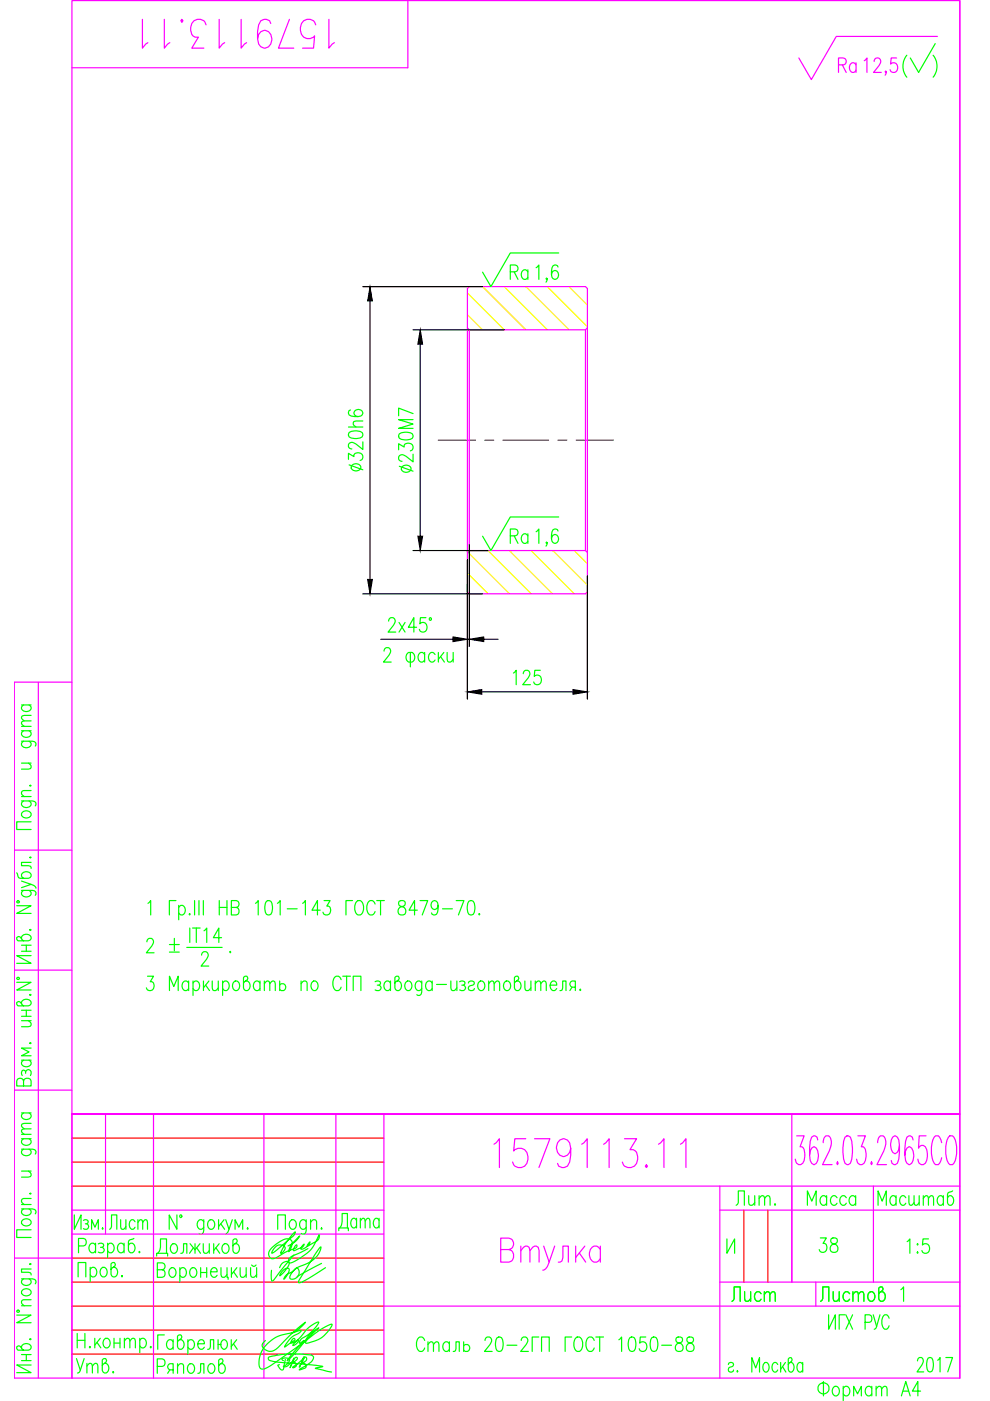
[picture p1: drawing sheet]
<svg xmlns="http://www.w3.org/2000/svg" width="210mm" height="297mm" viewBox="0 0 210 297" stroke-linecap="round" stroke-linejoin="round" font-family="sans-serif">
<defs><g id="words">
<g font-size="10.1" fill="#f0f">
<text x="28.9" y="11.3">1579113.11</text>
<text x="103.4" y="248.7">1579113.11</text>
</g>
<text font-size="8.4" fill="#f0f" x="190.1" y="17.6">( )</text>
<text font-size="7.1" fill="#0f0" x="70.6" y="262.1">Дата</text>
<text font-size="6.6" fill="#f0f" x="176.4" y="16.6">Ra</text>
<g font-size="6.6" fill="#0f0">
<text x="78" y="101.2" transform="rotate(-90 78 101.2)">320h6</text>
<text x="88.5" y="101.2" transform="rotate(-90 88.5 101.2)">230M7</text>
<text x="106.9" y="116.4">Ra</text>
<text x="107.6" y="146.4">125</text>
<text x="29.6" y="203.2">2 %%P .</text>
<text x="154.9" y="256.8">Лит.</text>
<text x="170" y="256.8">Масса</text>
<text x="184.9" y="256.8">Масштаб</text>
<text x="172.5" y="266.7">38</text>
<text x="153.8" y="277.3">Лист</text>
<text x="172.9" y="277.3">Листов</text>
<text x="87.1" y="287.9">Сталь 20-2ГП ГОСТ 1050-88</text>
<text x="14.8" y="292.5">Утв.</text>
</g>
<g font-size="6.2" fill="#0f0">
<text x="106.9" y="60.3">Ra</text>
<text x="81.1" y="135.1">2x45°</text>
<text x="21.9" y="261.8">Лист</text>
</g>
</g></defs>
<path d="M92.9 93.3h7.9M102.8 93.3h1.9M106.6 93.3h9.7M118.3 93.3h1.9M122.1 93.3h7.9" fill="none" stroke="#00f" stroke-width=".25"/>
<g fill="none" stroke="#ff0" stroke-width=".25">
<path d="M99.1 66.7l3.2 3.2M99.1 62.1l7.8 7.8M102.3 60.8l9.2 9.1M106.9 60.8l9.1 9.1M111.5 60.8l9.1 9.1M116 60.8l8.5 8.5M120.6 60.8l3.9 3.9M99.2 117l8.8 8.9M103.5 116.7l9.1 9.2M108 116.7l9.2 9.2M112.6 116.7l9.2 9.2M117.2 116.7l7.3 7.4"/>
<path d="M121.7 116.7l2.8 2.8M99.1 121.5l4.4 4.4"/>
</g>
<g fill="none" stroke="#f0f" stroke-width=".25">
<path d="M86.5 .1v14.3h-71.2M185.3 13l.3-.6 .7-.1a.95 .95 0 0 1 .1 1.6l-1.2 1.5h1.6M198.8 7.7h-21.5l-5.3 9.2-2.6-4.6M203.5 .1v292.1M99.1 61.2l.4-.4h24.6l.4 .4v64.3l-.4 .4h-24.6l-.4-.4zM99.1 69.5l.4 .4v46.8M99.5 69.9h24.6M124.1 69.9v46.8M124.5 69.5l-.4 .4M99.5 116.7h24.6M99.5 116.7l-.4 .4M124.1 116.7l.4 .4"/>
<path d="M8.1 144.6v147.6M15.3 144.6h-12.3v147.6h200.5M3 180.2h12.3M3 205.7h12.3M3 231.1h12.3M22.4 236.2v25.4M32.5 236.2v56M56 236.2v56M71.2 236.2v56M81.4 236.2v56M167.9 236.2v35.6M203.5 236.2h-188.2h66.1h-66.1v56v-292.1h188.2v292.1"/>
<path d="M203.5 236.2h-188.2h188.2M15.3 256.6h66.1M81.4 251.5h122.1M152.6 256.6h50.9M152.6 251.5v40.7M168.9 240.8h1.6l-.9 2.3h.5a3.2 3.2 0 0 1 .1 3.5l-.4 .3a1.04 1.04 0 0 1-1.2-1.1M173.4 241.7l-.2-.6-.4-.3-.7 .3a10.6 10.6 0 0 0-.3 4.9l.3 .6 .6 .3a2.37 2.37 0 0 0 .7-2.9l-.3-.6-.6-.3-.4 .3-.3 .6-.1 .9M174.5 242.3a1.68 1.68 0 0 1 .6-1.5h.6a1.97 1.97 0 0 1 .4 2.3l-1.7 3.8h2M177.6 246.3l.1 .3-.1 .3-.2-.3zM179.2 241.1l.4-.3 .7 .3a8.8 8.8 0 0 1 0 5.5l-.4 .3h-.3l-.4-.3a8.8 8.8 0 0 1 0-5.5zM181.9 240.8h1.6l-.9 2.3h.4a3.1 3.1 0 0 1 .2 3.5l-.4 .3h-.5l-.4-.3-.3-.8M184.8 246.3l.1 .3-.1 .3-.2-.3z"/>
<path d="M185.2 251.5v20.3M186.1 242.3a1.68 1.68 0 0 1 .6-1.5h.5a1.97 1.97 0 0 1 .5 2.3l-.3 .9-1.5 2.9h2.1M190.7 242.9l-.1 .8-.3 .6-.6 .3a2.37 2.37 0 0 1-.7-2.9l.3-.6 .4-.3 .6 .3a7.9 7.9 0 0 1 0 5.5l-.5 .3h-.3l-.4-.3-.1-.6M193.6 241.7l-.2-.6-.4-.3h-.3l-.4 .3a10.4 10.4 0 0 0-.3 4.9l.3 .6 .6 .3a2.37 2.37 0 0 0 .7-2.9l-.3-.6-.6-.3-.4 .3-.3 .6-.1 .9M196.3 240.8h-1.4l-.2 2.6 .6-.5h.5a2.23 2.23 0 0 1 .8 2.3l-.1 .8-.3 .6-.4 .3h-.5l-.4-.3-.3-.8M199.7 242.3a1.25 1.25 0 0 0-1.3-1.5 5.5 5.5 0 0 0 0 6.1 1.26 1.26 0 0 0 1.3-1.4M201.1 241.1l.3-.3a1.25 1.25 0 0 1 1.3 1.5 5.3 5.3 0 0 1-.7 4.6 1.26 1.26 0 0 1-1.3-1.4 6.7 6.7 0 0 1 .4-4.4zM3 266.7h12.3M15.3 261.6h66.1M81.4 276.9h122.1M106.2 264.9h1.7a1.38 1.38 0 0 1 1 1.4 1.38 1.38 0 0 1-1 1.3h-1.7v-5.1h1.7a1.23 1.23 0 0 1 1 1.2 1.23 1.23 0 0 1-1 1.2M110.4 265.2l1-1h.4l.4 .2 .2 .8v2.4"/>
<path d="M110.4 264.2v3.4M112.4 265.2l.9-1h.4l.4 .2 .2 .8v2.4M115.3 264.2l1.1 3.4 1.2-3.4M116.4 267.6l-.4 1-.3 .4-.6 .3M118.4 267.6h.4l.3-.2 .2-.8v-2.4h1.2v3.4M122.1 264.2v3.4M122.8 265.7l1.4 1.9M124 264.2l-1.9 2.4M127.3 264.9a1.12 1.12 0 0 0-1.1-.7 1.12 1.12 0 0 0-1 .7 1.91 1.91 0 0 0 .7 2.7h.6l.8-.7M127.3 264.2v3.4M152.6 271.8h50.9"/>
</g>
<g fill="none" stroke="#000" stroke-width=".25">
<path d="M76.9 60.8h25.4M78.5 63.8v59M87.6 69.9h19.3M89.1 73v40.7M87.6 116.7h15.9M99.1 118.6v29.6M99.5 115.5v21.6M76.9 125.9h25.4M80.8 135.5h15.2M99.1 135.5h.4M102.6 135.5h3M124.5 122v26.2"/>
<path d="M102.2 146.7h19.3"/>
</g>
<path d="M78.5 60.8l.5 3h-1.1zM89.1 69.9l.5 3.1h-1zM88.6 113.7h1l-.5 3zM77.9 122.8h1.1l-.5 3.1zM96 135l3.1 .5-3.1 .5zM99.5 135.5l3.1-.5v1zM99.1 146.7l3.1-.5v1zM121.5 146.2l3 .5-3 .5z" fill="#000" stroke="#000" stroke-width=".21"/>
<g fill="none" stroke="#0f0" stroke-width=".25">
<path d="M116 59.1l-.1 .1-.1-.1 .1-.2a.64 .64 0 0 1-.1 .9M118.3 56.6l-.1-.3-.3-.1-.6 .1a2.84 2.84 0 0 0 0 2.8 .67 .67 0 0 0 1-.3 .87 .87 0 0 0 0-1 .87 .87 0 0 0-1-.3l-.4 .7M118.5 53.6h-10.3l-4.1 7.2-1.8-3.1M116 115.1l-.1 .1-.1-.1 .1-.2a.64 .64 0 0 1-.1 .9M118.3 112.6a.64 .64 0 0 0-1-.3 2.85 2.85 0 0 0 0 2.8 .66 .66 0 0 0 1-.3 .87 .87 0 0 0 0-1.1 .87 .87 0 0 0-1-.2l-.4 .7M118.5 109.6h-10.3l-4.1 7.1-1.8-3M81.4 138l.3-.5 .7-.2a.95 .95 0 0 1 .1 1.6l-1.2 1.5h1.6M86.4 138.5l.3-.2h.7a1.18 1.18 0 0 1 0 2.1h-.7a1.21 1.21 0 0 1-.3-1.9zM87 138.3v3.1M90 138.8l-.4-.5a1.02 1.02 0 0 0-1 1.1 1.02 1.02 0 0 0 1 1l.4-.5M90 138.3v2.1M92.2 138.8l-.4-.5a1.02 1.02 0 0 0-1 1.1 1.02 1.02 0 0 0 1 1l.4-.5"/>
<path d="M92.9 138.3v2.1M93.4 139.2l.8 1.2M94.1 138.3l-1.2 1.5M94.8 138.3l.1 1.9 .6 .2 .6-.6M96.1 138.3v2.1M4.6 157.1l2.7 .2 .3 .3-.1 .6M4.6 154.9h2M4.6 154h2M4.6 149.5h2M5 157.1l-.4 .5a1.02 1.02 0 0 0 1 .9 1.02 1.02 0 0 0 1-.9l-.4-.5M5 154.9a.68 .68 0 0 0-.5 .7 .68 .68 0 0 0 .5 .6 .93 .93 0 0 0 1.1 .1 .93 .93 0 0 0 .4-1.1l-.3-.3M5 149.5a.68 .68 0 0 0-.5 .6 .68 .68 0 0 0 .5 .6 .93 .93 0 0 0 1.1 .1 .93 .93 0 0 0 .4-1.1l-.3-.2"/>
<path d="M6.6 152.8l-1.9 .2-.1 .4 .5 .6M6.6 151.7l-1.9 .1-.1 .5 .5 .5M4.6 169.8l2.7 .1 .3 .4-.1 .6M4.6 168.9h2M4.6 161.8h2M4.7 172.3a1.08 1.08 0 0 1 1.1-.4 1.08 1.08 0 0 1 .8 .9 1.08 1.08 0 0 1-1.2 .6 1.08 1.08 0 0 1-.8-.9zM5 169.8l-.3 .2a.65 .65 0 0 0 .3 1.1 1.02 1.02 0 0 0 1.6-.8l-.4-.5M6 161.8l.6 .6-.1 .6-1.9 .1M6.3 166.6l.2-.1 .1 .1-.1 .1zM6.6 174.2h-3.1v1.7h3.1M6.6 167.6l-1.9 .1-.1 .6 .5 .6M3.5 192h3.1l-3.1 1.7h3.1"/>
<path d="M3.5 185.1l.5 1 2 .1a.66 .66 0 0 0 .6-.6 .66 .66 0 0 0-.4-.7 1.02 1.02 0 0 0-1.6 .9l.4 .4M4.6 199a1.02 1.02 0 0 1 1-.9 1.02 1.02 0 0 1 1 .9l-.6 .5h-2.2l-.3-.4v-.3l.5-.2 .3 .1 .7 .8M4.6 188.8l2.7 .1 .3 .3-.1 .6M4.6 186.8l2 .7-2 .7M5 188.8l-.3 .2a.65 .65 0 0 0 .3 1.1 1.02 1.02 0 0 0 1.6-.9l-.4-.4M6.3 197.2l.2-.2 .1 .2-.1 .1zM6.3 181.8l.2-.1 .1 .1-.1 .1zM6.6 187.5l.9 .5 .1 .3M6.6 182.8h-2v.7l1.9 .2 .1 .4M31.4 191.5l.6-.6v3.1M37.3 190.9h-1.4v3.1M37.9 192.4a.68 .68 0 0 1 .6-.5 .68 .68 0 0 1 .7 .5 1.02 1.02 0 0 1-.8 1.6l-.5-.4"/>
<path d="M37.9 192v3M40.2 193.7l.1 .2-.1 .1-.1-.1zM41.3 190.9v3.1M42.2 190.9v3.1M43.1 190.9v3.1M46.5 190.9v3.1M46.5 192.4h1.6M48.1 190.9v3.1M49.1 192.4h1a.74 .74 0 0 0 .6-.7 .74 .74 0 0 0-.6-.8h-1v3.1h1a.83 .83 0 0 0 .6-.8 .83 .83 0 0 0-.6-.8M54.2 191.5l.5-.6v3.1M56.5 191.1l.6-.2a1.49 1.49 0 0 1 .7 1.8l-.4 1.2-.6 .1a1.48 1.48 0 0 1-.7-1.7zM58.8 191.5l.6-.6v3.1"/>
<path d="M60.9 192.7h2.1M64.2 191.5l.5-.6v3.1M67.9 193h-1.8l1.2-2.1v3.1M68.7 190.9h1.3l-.7 1.2h.3a.96 .96 0 0 1 .4 1.4 .96 .96 0 0 1-1.4 .2l-.1-.3M74.8 190.9h-1.4v3.1M75.7 191.1l.2-.2a1.03 1.03 0 0 1 1.2 1.2 1.34 1.34 0 0 1-1.2 1.9 2.02 2.02 0 0 1-.2-2.9zM79.5 191.7a.82 .82 0 0 0-.8-.8 .82 .82 0 0 0-.8 .8 1.9 1.9 0 0 0 .6 2.3 .86 .86 0 0 0 1-.7M79.9 190.9h1.6M80.7 190.9v3.1M84.6 191.1a.68 .68 0 0 0 .3 1 1.08 1.08 0 0 1 1 .6 1.08 1.08 0 0 1-.1 1.2 .9 .9 0 0 1-1.4-.4 .9 .9 0 0 1 .7-1.2l.5-.2a.62 .62 0 0 0 .3-.6 .62 .62 0 0 0-.5-.6zM88.5 193h-1.8l1.2-2.1v3.1M89.1 190.9h1.6l-1.2 3.1"/>
<path d="M92.9 192a.82 .82 0 0 1-.8 .8 .98 .98 0 0 1-.7-1 .98 .98 0 0 1 .8-.9l.3 .2a2.58 2.58 0 0 1 0 2.8 .65 .65 0 0 1-1-.3M93.8 192.7h2.1M96.7 190.9h1.7l-1.2 3.1M99.4 191.1l.6-.2a1.49 1.49 0 0 1 .7 1.8l-.4 1.2-.5 .1a1.48 1.48 0 0 1-.7-1.7zM101.6 193.7l.1 .2-.1 .1-.1-.1zM3.5 208.3h3.1l-3.1 1.6h3.1M4.6 212.8a1.02 1.02 0 0 1 1-.9 1.02 1.02 0 0 1 1 .9l-.6 .5h-2.2l-.3-.4v-.3l.5-.3 .3 .1 .7 .9M4.6 200.4h2M4.6 201.7h2M4.6 216.4h2M4.6 214.2h2M4.6 215.5h2"/>
<path d="M5.6 200.4v1.3M5.6 214.2v1.3M6 216.4l.6 .6-.1 .6-1.9 .1M6.3 210.9l.2-.1 .1 .1-.1 .1zM6.6 202.6h-3.1l3.1 1.6h-3.1M31.3 207h1.3l-.7 1.1h.3a.96 .96 0 0 1 .4 1.4 .96 .96 0 0 1-1.4 .2l-.2-.3M35.9 210v-3l1 2.2 .9-2.2v3M40 208.4a.68 .68 0 0 0-.6-.4 .68 .68 0 0 0-.7 .4 .93 .93 0 0 0 0 1.2 .93 .93 0 0 0 1.1 .3l.2-.3M40 208v2M40.9 208.4a.68 .68 0 0 1 .7-.4 .68 .68 0 0 1 .6 .4 1.02 1.02 0 0 1-.8 1.6l-.5-.4M40.9 208v3M43.1 208v2"/>
<path d="M43.6 208.9l.8 1.1M44.3 208l-1.2 1.4M45 208l.1 1.9 .6 .1 .6-.6M46.3 208v2M47.2 208.4a.68 .68 0 0 1 .6-.4 .68 .68 0 0 1 .7 .4 1.02 1.02 0 0 1-.8 1.6l-.5-.4M47.2 208v3M49.6 208.1a.65 .65 0 0 1 1.1 .3 1.02 1.02 0 0 1-.8 1.6 1.19 1.19 0 0 1-.3-1.9zM52.1 208a1.02 1.02 0 0 1 .9 1 1.02 1.02 0 0 1-.9 1l-.5-.6v-2.1l.4-.3h.3l.3 .4-.2 .3-.8 .7M55.1 208.4a.68 .68 0 0 0-.6-.4 .68 .68 0 0 0-.7 .4 .93 .93 0 0 0 0 1.2 .93 .93 0 0 0 1.1 .3l.2-.3M55.1 208v2M56 208.6l.6-.6 .5 .1 .1 1.9M56 208v2"/>
<path d="M57.2 208.6l.6-.6 .5 .1 .1 1.9M59.3 208.9a.74 .74 0 0 1 1.2 0 .74 .74 0 0 1-.4 1.1h-.5l-.3-.3M59.3 208v2M63.8 208.6l.6-.6 .6 .1 .1 1.9M63.8 208v2M66.3 208.1l.2-.1a1.02 1.02 0 0 1 .9 1 1.02 1.02 0 0 1-.9 1 1.19 1.19 0 0 1-.2-1.9zM72.3 207.7a.82 .82 0 0 0-.8-.8 .82 .82 0 0 0-.8 .8 1.9 1.9 0 0 0 .6 2.3 .86 .86 0 0 0 1-.7M72.7 207h1.6M73.5 207v3M74.9 210v-3h1.6v3M79.5 208.1a.73 .73 0 0 1 1.2 .3l-.1 .3-.6 .2M80.3 208.9a.59 .59 0 0 1 .5 .5 .59 .59 0 0 1-.5 .6l-.8-.1"/>
<path d="M82.8 208.4a.68 .68 0 0 0-.6-.4 .68 .68 0 0 0-.7 .4 .93 .93 0 0 0 0 1.2 .93 .93 0 0 0 1.1 .3l.2-.3M82.8 208v2M84.2 208a1.02 1.02 0 0 1 .9 1 1.02 1.02 0 0 1-.9 1l-.5-.6v-2.1l.4-.3h.3l.3 .4-.2 .3-.8 .7M86.2 208.1a.65 .65 0 0 1 1 .3 1.02 1.02 0 0 1-.8 1.6 1.19 1.19 0 0 1-.2-1.9zM89.4 208.4l-.2-.3a.65 .65 0 0 0-1.1 .3 1.02 1.02 0 0 0 .9 1.6l.4-.4M89.4 208l-.1 2.8-.3 .2-.6-.1M91.6 208.4a.68 .68 0 0 0-.6-.4 .68 .68 0 0 0-.7 .4 .93 .93 0 0 0 0 1.2 .93 .93 0 0 0 1.1 .3l.2-.3M91.6 208v2M92.6 208.7h2.1M95.6 208l.1 1.9 .6 .1 .6-.6M96.9 208v2M97.5 208.1a.72 .72 0 0 1 1.1 .3l-.1 .3-.6 .2"/>
<path d="M98.3 208.9a.59 .59 0 0 1 .4 .5 .59 .59 0 0 1-.4 .6l-.8-.1M99.3 208.4a.68 .68 0 0 1 .6-.4 .68 .68 0 0 1 .7 .4l-.4 .5-.5 .1a.57 .57 0 0 0-.3 .9 .74 .74 0 0 0 1.2-.3M101.6 208.1a.65 .65 0 0 1 1.1 .3 1.02 1.02 0 0 1-.8 1.6 1.19 1.19 0 0 1-.3-1.9zM103.6 208.6l.6-.6 .5 .1 .1 1.9M103.6 208v2M104.8 208.6l.6-.6 .4 .1 .1 1.9M107.1 208.1a.65 .65 0 0 1 1.1 .3 1.02 1.02 0 0 1-.9 1.6 1.19 1.19 0 0 1-.2-1.9zM109.5 208a1.02 1.02 0 0 1 1 1 1.02 1.02 0 0 1-1 1l-.4-.6v-2.1l.3-.3h.4l.2 .4-.1 .3-.8 .7M111.3 208l.1 1.9 .6 .1 .6-.6M112.6 208v2M113.5 208.6l.6-.6 .4 .1 .2 1.9M113.5 208v2"/>
<path d="M114.7 208.6l.5-.6 .5 .1 .1 1.9M116.6 208.9h1.4a.68 .68 0 0 0-.4-.9 .68 .68 0 0 0-.8 .4 1.02 1.02 0 0 0 .8 1.6l.4-.4M118.7 210l.5-.1 .1-1.9h.7v2M121.3 209.3l-.5 .7M122 209.3h-.7l-.2-.1a.68 .68 0 0 1 .2-1.2h.7v2M123 209.7l.1 .2-.1 .1-.1-.1zM4.6 236h2M4.6 224.8h2M5 236a.68 .68 0 0 0-.5 .6 .68 .68 0 0 0 .5 .6 .93 .93 0 0 0 1.1 .1 .93 .93 0 0 0 .4-1.1l-.3-.2M5 229.2a.74 .74 0 0 0-.7-.6 .74 .74 0 0 0-.8 .6v1h3.1v-1a.83 .83 0 0 0-.8-.6 .83 .83 0 0 0-.8 .6v1M5 224.8a.68 .68 0 0 0-.5 .6 .68 .68 0 0 0 .5 .7 .93 .93 0 0 0 1.1 0 .93 .93 0 0 0 .4-1.1l-.3-.2M5.4 227.2a.6 .6 0 0 1 .6-.4 .6 .6 0 0 1 .6 .4l-.1 .8"/>
<path d="M5.4 227.6l-.1-.6-.3-.1a.73 .73 0 0 0-.3 1.1M6.3 221.2h.3l-.1 .1zM6.6 239.3l-1.9 .2-.1 .4 .5 .6M6.6 238.2l-1.9 .1-.1 .5 .5 .5M6.6 222.2h-2l1.6 .8-1.6 .8h2M4.6 256.3l2.7 .1 .3 .4-.1 .6M4.6 243.6l2.7 .2 .3 .3-.1 .6M4.6 255.4h2M4.6 248.3h2M4.6 241.4h2M4.6 240.5h2M4.7 258.8a1.08 1.08 0 0 1 1.1-.4 1.08 1.08 0 0 1 .8 .9 1.08 1.08 0 0 1-1.2 .6 1.08 1.08 0 0 1-.8-.9z"/>
<path d="M5 256.3l-.3 .2a.65 .65 0 0 0 .3 1.1 1.02 1.02 0 0 0 1.6-.8l-.4-.5M5 243.6l-.3 .3a.65 .65 0 0 0 .3 1 1.02 1.02 0 0 0 1.6-.8l-.4-.5M5 241.4a.68 .68 0 0 0-.5 .7 .68 .68 0 0 0 .5 .6 .93 .93 0 0 0 1.1 .1 .93 .93 0 0 0 .4-1.1l-.3-.3M6 248.3l.6 .6-.1 .6-1.9 .1M6.3 253.1l.2-.2 .1 .2-.1 .1zM6.6 254.1l-1.9 .1-.1 .6 .5 .6M15.8 257.6v3l1.4-3v3M17.7 258.7a.62 .62 0 0 1 1 .3l-.1 .3-.5 .2M18.4 259.5a.62 .62 0 0 1 .4 .6 .62 .62 0 0 1-.4 .5l-.7-.1M37.5 257.6v3l-1.6-3v3M43.2 259l-.2-.3a.82 .82 0 0 0-1 .1 .82 .82 0 0 0-.2 1 .82 .82 0 0 0 .9 .8l.5-.4M43.2 258.6l-.1 2.8a.59 .59 0 0 1-.9 .1"/>
<path d="M44.4 258.7a.82 .82 0 0 1 .9 .1 .82 .82 0 0 1 .2 1 .82 .82 0 0 1-.9 .8 1.19 1.19 0 0 1-.2-1.9zM46.3 258.6v2M46.8 259.5l.8 1.1M47.5 258.6l-1.2 1.5M47.9 258.6l.7 2 .7-2M61.7 258.7a.65 .65 0 0 1 1 .3 1.02 1.02 0 0 1-.8 1.6 1.19 1.19 0 0 1-.2-1.9zM64.9 259l-.2-.3a.82 .82 0 0 0-1 .1 .82 .82 0 0 0-.2 1 .82 .82 0 0 0 1 .8l.4-.4M64.9 258.6l-.1 2.8a.59 .59 0 0 1-.9 .1M65.8 259.2l.6-.6 .6 .1 .1 1.9M65.8 258.6v2M3.5 278.8h3.1l-3.1 1.6h3.1M4.6 271.1l2.7 .2 .3 .3-.1 .6"/>
<path d="M4.6 276.8h2M4.7 273.6a1.08 1.08 0 0 1 1.1-.3 1.08 1.08 0 0 1 .8 .9 1.08 1.08 0 0 1-1.2 .6 1.08 1.08 0 0 1-.8-1zM5 271.1l-.3 .3a.65 .65 0 0 0 .3 1 1.02 1.02 0 0 0 1.6-.8l-.4-.5M6.3 268l.2-.1 .1 .1-.1 .1zM6.6 260.7h-3.1v1.7h3.1M6.6 275.6l-1.9 .1-.1 .6 .5 .5M6.6 269.1h-2v.6l1.9 .2 .1 .4M16.6 270.7v-3h1.6v3M16.6 264.2h1.1a.83 .83 0 0 0 .6-.8 .83 .83 0 0 0-.6-.8h-1.1v3M19.1 269.1a.68 .68 0 0 1 .7-.4 .68 .68 0 0 1 .6 .4 1.02 1.02 0 0 1-.8 1.6l-.5-.4M19.1 268.7v3M19.4 260.6v-2l.7 1.6 .7-1.6v2"/>
<path d="M20.3 264a.68 .68 0 0 0-.7-.4 .68 .68 0 0 0-.6 .4 .92 .92 0 0 0-.1 1.2 .92 .92 0 0 0 1.1 .3l.3-.3M20.3 263.6v2M20.8 263.7a.73 .73 0 0 1 1.2 .3l-.1 .3-.6 .2M21.6 268.8l.2-.1a1.02 1.02 0 0 1 .9 1 1.02 1.02 0 0 1-.9 1 1.19 1.19 0 0 1-.2-1.9zM21.7 264.5a.6 .6 0 0 1 .4 .5 .6 .6 0 0 1-.4 .6l-.9-.1M22.8 264a.67 .67 0 0 1 .7-.4 .67 .67 0 0 1 .6 .4 1.02 1.02 0 0 1-.8 1.6l-.5-.4M22.8 263.6v3M24 268.7a1.02 1.02 0 0 1 .9 1 1.02 1.02 0 0 1-.9 1l-.5-.6v-2.1l.4-.3h.3l.3 .4-.1 .3-.9 .7M25.9 270.4l.1 .2-.1 .1-.2-.1zM26.3 264a.68 .68 0 0 0-.6-.4 .68 .68 0 0 0-.7 .4 .92 .92 0 0 0 0 1.2 .92 .92 0 0 0 1.1 .3l.2-.3M26.3 263.6v2M28.4 262.6l-1.1 .4-.1 2a.66 .66 0 0 0 .6 .6 .66 .66 0 0 0 .7-.4 .92 .92 0 0 0 .1-1.2 .92 .92 0 0 0-1.1-.3l-.3 .3"/>
<path d="M29.6 265.3l.1 .2-.1 .1-.2-.1zM33.2 266.3v-.6h2.3v.6M33.4 269.2h1a.83 .83 0 0 1 .6 .8 .83 .83 0 0 1-.6 .8h-1v-3h1a.75 .75 0 0 1 .6 .7 .75 .75 0 0 1-.6 .7M33.4 265.7a3.1 3.1 0 0 0 .6-3h1.3v3M36.2 268.9l.2-.1a1.02 1.02 0 0 1 .9 1 1.02 1.02 0 0 1-.9 1 1.2 1.2 0 0 1-.2-1.9zM36.5 263.8a.65 .65 0 0 1 1 .3 1.02 1.02 0 0 1-.8 1.6 1.2 1.2 0 0 1-.2-1.9zM38.1 269.2l.5-.4a1.03 1.03 0 0 1 .9 1 1.03 1.03 0 0 1-.9 1l-.5-.4M38.1 268.8v3M38.3 265.7l.5-.1 .1-1.9h.7v2M40.3 263.7l1 1.3 1.1-1.3M40.6 268.9l.2-.1a1.02 1.02 0 0 1 .9 1 1.02 1.02 0 0 1-.9 1 1.2 1.2 0 0 1-.2-1.9zM41 264.6l-.8 1.1"/>
<path d="M41.3 263.7v2M41.7 264.6l.8 1.1M42.5 269.8h1.3M42.5 268.8v2M43.1 263.7l.1 1.9 .6 .1 .6-.6M43.8 268.8v2M44.4 263.7v2M44.6 269.6h1.4a.68 .68 0 0 0-.4-.8 .68 .68 0 0 0-.8 .4 1.02 1.02 0 0 0 .8 1.6l.4-.4M45.3 263.7v2M45.8 264.6l.8 1.1M46.5 263.7l-1.2 1.4M46.9 268.8l.1 1.9 .6 .1 .5-.6"/>
<path d="M47.4 263.8a.65 .65 0 0 1 1.1 .3 1.02 1.02 0 0 1-.9 1.6 1.2 1.2 0 0 1-.2-1.9zM48.1 268.8v2h.3v.4M48.6 260.6l-.5 .9-.4 .1M49.1 268.8v2M49.5 269.6l.8 1.2M49.8 260.6v-2l.8 1.6 .9-1.6v2M49.8 263.7a1.02 1.02 0 0 1 1 1 1.02 1.02 0 0 1-1 1l-.4-.6v-2.1l.3-.3h.4l.2 .4-.1 .3-.8 .7M50.2 268.8l-1.1 1.4M50.9 268.8l.1 1.9 .6 .1 .6-.6M52.2 268.8v2M52.5 260.3l.1 .2-.1 .1-.1-.1zM53.1 268.8l.1 1.9 .6 .1 .6-.6"/>
<path d="M53.4 268.2a.51 .51 0 0 0 .4 .3 .51 .51 0 0 0 .5-.3M54.4 268.8v2M58.4 264.3a1.23 1.23 0 0 1 2.1 .4l-.6 .9-.3 .2a10.8 10.8 0 0 1 3-4.6l-.4 .9-3.6 3-1 .6 .3-.7zM58.9 260.6v-3h1.6v3M59.3 268.8a1.53 1.53 0 0 1 2-1.2 4.5 4.5 0 0 1-2 2.9 1.95 1.95 0 0 1 1.9-1.6v.1a2.81 2.81 0 0 1-1 2.2l.5-.9 1.2-.7 .6-.5a.46 .46 0 0 1 .5-.3 .46 .46 0 0 1 .4 .6 1.36 1.36 0 0 1-.4 1.4 1.36 1.36 0 0 1-1.5 .2 3.2 3.2 0 0 1 2.1-2.5 5.9 5.9 0 0 0 4.4-3.8v-.3l-1.7 2.4-2.9 4.7-.1 .3 .1 .2a11.5 11.5 0 0 0 4.1-2.3l1.5-.9M61.1 264.2a4.7 4.7 0 0 0 2.4-2.1l-.2 .2a5.7 5.7 0 0 0-2.1 3v.1a2.4 2.4 0 0 0 .6-2.4 1.78 1.78 0 0 0-2.4 .2l-1.6 1.2a1.41 1.41 0 0 0-.3 2.4 2.08 2.08 0 0 0 1.8-.6l1.7-.9 1.7-.7 .2-.3v-.4l-.4 .3-.3 .9a.55 .55 0 0 0 .8-.2l.5-.2a1.01 1.01 0 0 0 1-.9l-.3 .2a.58 .58 0 0 0-.4 .9 2.08 2.08 0 0 0 1.9-1.6l-.6 .9 1.4-.7a1.48 1.48 0 0 0 1.2-1.7h-.1a9.2 9.2 0 0 1-6.2 6l-.3-.3a1.45 1.45 0 0 1 1.4-1.4l2.8-1.4M62.3 266.1l-4.6 5.5-.2-.4 .1-1.9M68.2 260.3l.1 .2-.1 .1-.1-.1zM68.2 267.9l-5.2 2.8M154.1 262.7v3l1.7-3v3M175.7 278.8v3l1.4-3v3M179.1 278.8h-1.2v3"/>
<path d="M179.3 278.8l1.5 3M180.8 278.8l-1.5 3M185.1 278.8l.8 2.4M186.6 278.8l-.8 2.7-.4 .3M188.5 279.5l-.1-.3a.7 .7 0 0 0-.8-.4 2.13 2.13 0 0 0 0 3 .78 .78 0 0 0 .9-.7M191 273.4l.6-.6v3.1M192.3 263.2l.6-.5v3M194.5 263.7l.2 .1-.2 .2-.1-.2zM194.5 265.4l.2 .2-.2 .1-.1-.1zM196.9 262.7h-1.2l-.1 1.3a.89 .89 0 0 1 1.1-.2 .89 .89 0 0 1 .4 1.1 .83 .83 0 0 1-.7 .8 .83 .83 0 0 1-.9-.6M4.6 285.8a1.02 1.02 0 0 1 1-.9 1.02 1.02 0 0 1 1 .9l-.6 .5h-2.2l-.3-.4v-.3l.5-.3 .3 .2 .7 .8M4.6 287.2h2"/>
<path d="M4.6 288.5h2M5.6 287.2v1.3M6.3 283.9l.2-.1 .1 .1-.1 .2zM6.6 289.4h-3.1l3.1 1.6h-3.1M16.4 282.7v3.1M16.4 284.2h1.6M18 282.7v3.1M20.1 283.7v2.1M20.6 284.6l.8 1.2M21.3 283.7l-1.2 1.5M22.2 283.9a.65 .65 0 0 1 1 .3 1.02 1.02 0 0 1-.8 1.6 1.2 1.2 0 0 1-.2-1.9zM24.2 284.8h1.2"/>
<path d="M24.2 283.7v2.1M25.4 283.7v2.1M26.4 284.3l.6-.6 .4 .2 .1 1.9M26.4 283.7v2.1M27.5 284.3l.6-.6 .5 .2 .1 1.9M29.6 284.2a.68 .68 0 0 1 .7-.5 .68 .68 0 0 1 .6 .5 1.02 1.02 0 0 1-.8 1.6l-.5-.5M29.6 283.7v3.1M32 285.5l.1 .1-.1 .2-.2-.2zM33.3 289.7h1.1a.83 .83 0 0 0 .6-.8 .83 .83 0 0 0-.6-.8h-1.1v3.1M34.8 283h-1.4v3.1M36 290.4l-.5 .8M36.7 284.5a.68 .68 0 0 0-.6-.5 .68 .68 0 0 0-.7 .5 .92 .92 0 0 0 0 1.1 .92 .92 0 0 0 1.1 .3l.2-.3"/>
<path d="M36.7 284v2.1M36.7 290.4h-.7l-.2-.1a.67 .67 0 0 1 .2-1.2h.7v2.1M37.6 289.7l.6-.6 .6 .2 .1 1.9M37.6 289.1v2.1M38.1 284a1.02 1.02 0 0 1 .9 1.1 1.02 1.02 0 0 1-.9 1l-.5-.6v-2.2l.4-.3h.3l.3 .5-.2 .2-.8 .8M39.8 284.5a.68 .68 0 0 1 .7-.5 .68 .68 0 0 1 .6 .5 1.02 1.02 0 0 1-.8 1.6l-.5-.5M39.8 284v3.1M40.1 289.3a.65 .65 0 0 1 1 .3 1.02 1.02 0 0 1-.8 1.6 1.2 1.2 0 0 1-.2-1.9zM41.9 284.9h1.4a.68 .68 0 0 0-.4-.8 .68 .68 0 0 0-.9 .4 1.02 1.02 0 0 0 .9 1.6l.4-.5M42 291.2l.4-.2 .1-1.9h.7v2.1M44 286.1l.5-.2 .1-1.9h.7v2.1M44.4 289.3a.65 .65 0 0 1 1 .3 1.02 1.02 0 0 1-.8 1.6 1.2 1.2 0 0 1-.2-1.9z"/>
<path d="M46.2 285.1h.6a.89 .89 0 0 1 .8-1.1 1.09 1.09 0 0 1 .6 1.1 1.09 1.09 0 0 1-.8 1 1 1 0 0 1-.6-1M46.2 284v2.1M46.8 289.1a1.02 1.02 0 0 1 1 1 1.02 1.02 0 0 1-1 1.1l-.4-.6v-2.2l.3-.3h.4l.2 .5-.1 .2-.8 .8M49 284v2.1M49.5 284.9l.8 1.2M50.2 284l-1.2 1.5M60.1 288.5l-.3-.3a1 1 0 0 1 1.6 .2l-.5 .8-.8 .5 .1 .1a2.33 2.33 0 0 0 2-1.5l.1-.4-.8 2.1 .3-.7a2.13 2.13 0 0 1 1-1.5l.2 .1a.92 .92 0 0 1-.8 .9 .62 .62 0 0 1 .7 .6 .62 .62 0 0 1-.8 .6v-.1a7 7 0 0 0 2.4-2.3l-1.1 2.3 1.2-2.1a.35 .35 0 0 1 .5 .2 .35 .35 0 0 1-.2 .4l-.4 .4-.5 .1 .6 .2 .2 .2a.54 .54 0 0 1 0 .6 .54 .54 0 0 1-.5 .3l-.9 .3 2.5-1.7 .4-.5a.67 .67 0 0 0 0-.9 .67 .67 0 0 0-.8-.2 19.9 19.9 0 0 0-8.6 .6 .52 .52 0 0 0 .6 .7l1.4 .3 9.4 .9h.1l-1.5 .4 3.4 .8M60.5 288.2l-.3 1.6a.53 .53 0 0 1-.4 .7l-.4-.2-.5-.8 .3-.2M62 282.6l1.9-.5-.4 .5a5.8 5.8 0 0 0-3.2 3l1.9-1.3a.31 .31 0 0 0 .3-.2 .31 .31 0 0 0-.3-.4 .31 .31 0 0 0-.3 .4l-.2 .7 1.5-.7a1.21 1.21 0 0 1-1 1.2l-.1-.1 .2-.3 1.3-1.3a7.9 7.9 0 0 1 3.8-3.3l.2 .1a9.5 9.5 0 0 1-3.8 3.6l-.3 .8 .9-.6-2.7 3.2-.8 1.1 1.4-1.3 2-2.4a8.6 8.6 0 0 1 3.2-3.3l-.1 .2a9.5 9.5 0 0 0-2.6 2.9v.2a6.3 6.3 0 0 0 5.6-4 11 11 0 0 0-4.3 2.4l-6.8 5-3 1.9a.91 .91 0 0 1-1.1 0 .91 .91 0 0 1-.3-1 6.8 6.8 0 0 1 6.3-6.4 6 6 0 0 0 3.6-2.4l-.1 .1a46.5 46.5 0 0 0-6.2 5.6 1.79 1.79 0 0 1-2.9-.9l.7-.9M154.4 289.3a.57 .57 0 0 1 .6-.5 .57 .57 0 0 1 .5 .5l-.1 .3-.7 .3a.56 .56 0 0 0-.2 .7 .56 .56 0 0 0 .6 .3l.3-.1 .1-.3M156.3 290.6v.3zM159.4 290.9v-3l.8 2.1 .8-2.1v3"/>
<path d="M162.1 289l.5-.1a1.27 1.27 0 0 1 0 2 1.07 1.07 0 0 1-.9-.8 1.07 1.07 0 0 1 .4-1.1zM164.9 289.3l-.4-.4h-.3a1.27 1.27 0 0 0 0 2h.3l.4-.4M165.5 288.9v2M165.9 289.7l.7 1.2M166.5 288.9l-1 1.4M167.5 288.9h.4a1.27 1.27 0 0 1 0 2 .63 .63 0 0 1-.8-.6v-2.2l.3-.2 .5 .1a.75 .75 0 0 1-.6 1l-.2 .3M170.2 289.3l-.4-.4h-.3a1.27 1.27 0 0 0 0 2h.3l.4-.4M170.2 288.9v2M174.6 292.9v3.1M176.8 294.1a.65 .65 0 0 1 1.1 .3 1.02 1.02 0 0 1-.9 1.6 1.2 1.2 0 0 1-.2-1.9zM178.8 294.4a.68 .68 0 0 1 .6-.5 .68 .68 0 0 1 .7 .5 1.02 1.02 0 0 1-.9 1.6l-.4-.5M178.8 293.9v3.1"/>
<path d="M181 296v-2.1l.8 1.6 .8-1.6v2.1M183.4 280.4h.9a.86 .86 0 0 0 .6-.8 .86 .86 0 0 0-.6-.8h-.9v3M184.8 294.4a.68 .68 0 0 0-.6-.5 .68 .68 0 0 0-.6 .5 .92 .92 0 0 0-.1 1.1 .92 .92 0 0 0 1.1 .3l.2-.3M184.8 293.9v2.1M185.8 294.5l.5-.6 .5 .2 .1 1.9M185.8 293.9v2.1M186.9 294.5l.6-.6 .5 .2 .1 1.9M191.1 296l.9-3.1 1 3.1M191.5 294.9h1.1M194.5 288.5l.1-.4a.67 .67 0 0 1 1-.1 .67 .67 0 0 1 .1 1l-1.3 1.9h1.5M195.2 294.9h-1.8l1.2-2v3.1M196.8 288l.5-.2a1.58 1.58 0 0 1 .6 1.8l-.3 1.1-.5 .2a1.58 1.58 0 0 1-.6-1.8z"/>
<path d="M198.8 288.4l.5-.6v3.1M200.5 287.8h1.5l-1.1 3.1"/>
<circle cx="3.8" cy="191.2" r=".26"/>
<circle cx="3.8" cy="207.5" r=".26"/>
<circle cx="38.3" cy="257.9" r=".26"/>
<circle cx="3.8" cy="278" r=".26"/>
<circle cx="174.6" cy="294.4" r="1.19"/>
</g>
<path d="M15.3 241.3h66.1M15.3 246.4h66.1M15.3 251.5h66.1M157.7 256.6v15.2M162.8 256.6v15.2M15.3 266.7h66.1M15.3 271.8h66.1M15.3 276.9h66.1M15.3 282h66.1M15.3 287.1h66.1" fill="none" stroke="#f00" stroke-width=".25"/>
<use href="#words"/>
</svg>
